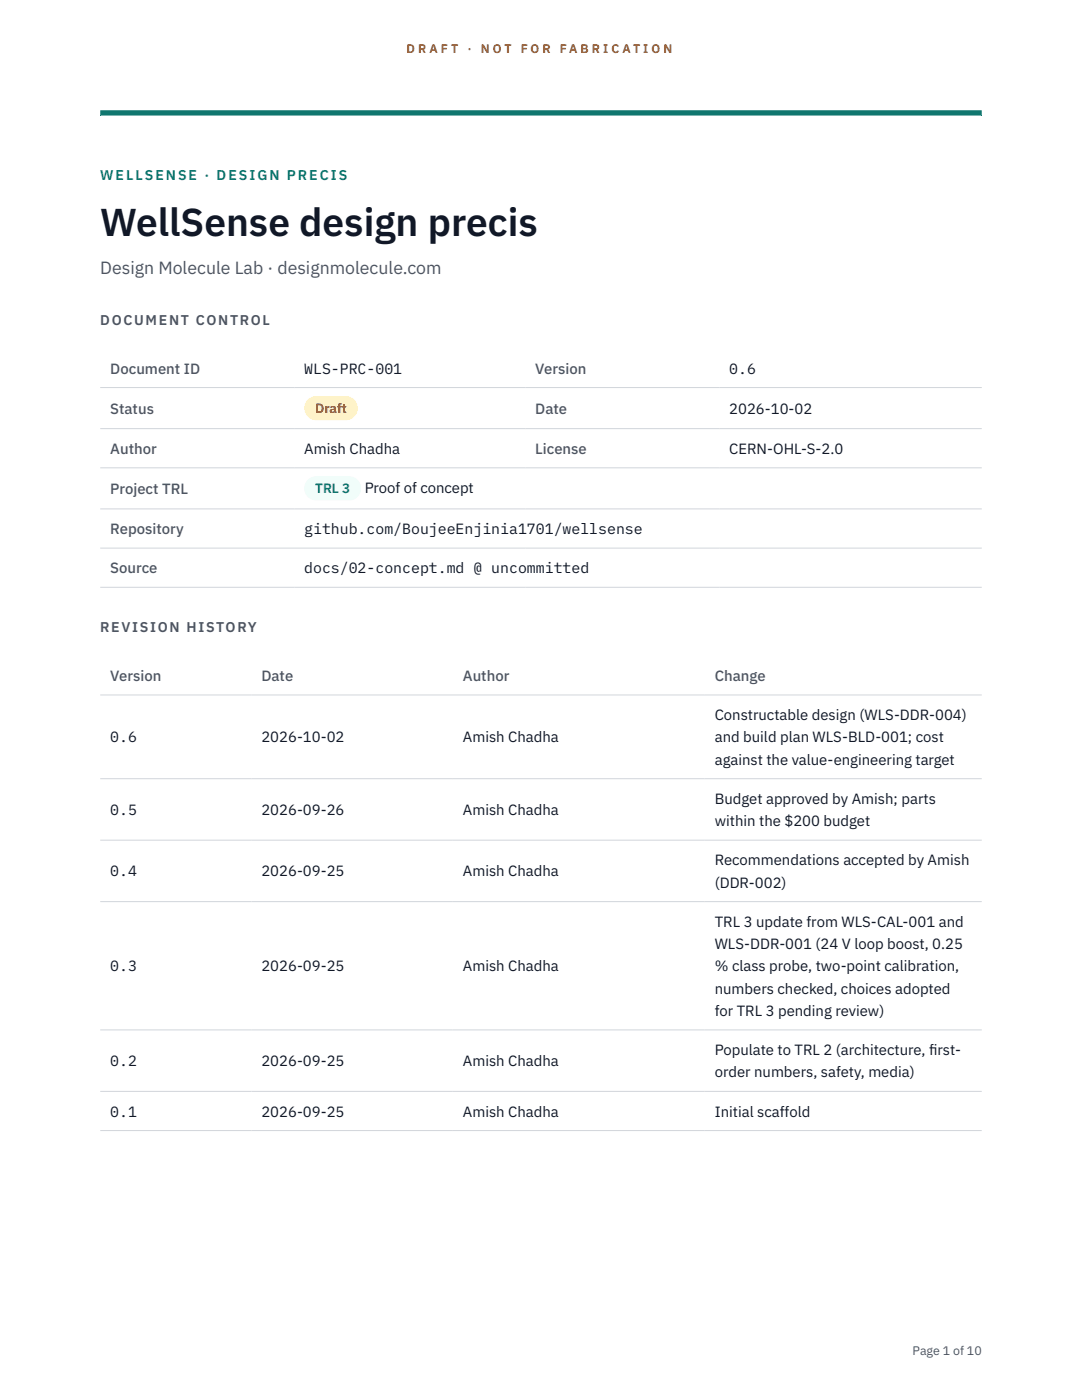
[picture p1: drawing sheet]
<svg xmlns="http://www.w3.org/2000/svg" width="216mm" height="279mm" viewBox="0 0 216 279" stroke-linecap="round" stroke-linejoin="round" font-family="sans-serif">
<defs><g id="words">
<text font-size="7.8" fill="#111827" x="20" y="47.1">WellSense design precis</text>
<text font-size="3.5" fill="#4b5563" x="20" y="54.6">Design Molecule Lab · designmolecule.com</text>
<g font-size="3" fill="#4b5563">
<text x="22" y="74.5">Document ID</text>
<text x="106.8" y="74.5">Version</text>
<text x="22" y="82.6">Status</text>
<text x="106.8" y="82.6">Date</text>
<text x="22" y="90.6">Author</text>
<text x="106.8" y="90.6">License</text>
<text x="22" y="98.6">Project TRL</text>
<text x="22" y="106.6">Repository</text>
<text x="22" y="114.4">Source</text>
<text x="22" y="135.9">Version</text>
<text x="52.2" y="135.9">Date</text>
<text x="92.4" y="135.9">Author</text>
<text x="142.6" y="135.9">Change</text>
</g>
<g font-size="3" fill="#111827">
<text x="60.7" y="74.5">WLS-PRC-001</text>
<text x="145.5" y="74.5">0.6</text>
<text x="145.5" y="82.6">2026-10-02</text>
<text x="60.7" y="90.6">Amish Chadha</text>
<text x="145.5" y="90.6">CERN-OHL-S-2.0</text>
<text x="72.8" y="98.5">Proof of concept</text>
<text x="60.7" y="106.6">github.com/BoujeeEnjinia1701/wellsense</text>
<text x="60.7" y="114.4">docs/02-concept.md @ uncommitted</text>
<text x="142.6" y="143.7">Constructable design (WLS-DDR-004)</text>
<text x="22" y="148.2">0.6</text>
<text x="52.2" y="148.2">2026-10-02</text>
<text x="92.4" y="148.2">Amish Chadha</text>
<text x="142.6" y="148.2">and build plan WLS-BLD-001; cost</text>
<text x="142.6" y="152.6">against the value-engineering target</text>
<text x="142.6" y="160.4">Budget approved by Amish; parts</text>
<text x="22" y="162.7">0.5</text>
<text x="52.2" y="162.7">2026-09-26</text>
<text x="92.4" y="162.7">Amish Chadha</text>
<text x="142.6" y="164.9">within the $200 budget</text>
<text x="142.6" y="172.7">Recommendations accepted by Amish</text>
<text x="22" y="174.9">0.4</text>
<text x="52.2" y="174.9">2026-09-25</text>
<text x="92.4" y="174.9">Amish Chadha</text>
<text x="142.6" y="177.1">(DDR-002)</text>
<text x="142.6" y="185">TRL 3 update from WLS-CAL-001 and</text>
<text x="142.6" y="189.4">WLS-DDR-001 (24 V loop boost, 0.25</text>
<text x="22" y="193.9">0.3</text>
<text x="52.2" y="193.9">2026-09-25</text>
<text x="92.4" y="193.9">Amish Chadha</text>
<text x="142.6" y="193.9">% class probe, two-point calibration,</text>
<text x="142.6" y="198.3">numbers checked, choices adopted</text>
<text x="142.6" y="202.7">for TRL 3 pending review)</text>
<text x="22" y="212.8">0.2</text>
<text x="52.2" y="212.8">2026-09-25</text>
<text x="92.4" y="212.8">Amish Chadha</text>
<text x="142.6" y="210.6">Populate to TRL 2 (architecture, f</text>
<text x="142.6" y="215">order numbers, safety, media)</text>
<text x="185.4" y="210.6">irst-</text>
<text x="22" y="222.8">0.1</text>
<text x="52.2" y="222.8">2026-09-25</text>
<text x="92.4" y="222.8">Amish Chadha</text>
<text x="142.6" y="222.8">Initial scaffold</text>
</g>
<text font-size="2.8" fill="#0f766e" x="20" y="36">WELLSENSE · DESIGN PRECIS</text>
<g font-size="2.8" fill="#4b5563">
<text x="20" y="64.8">DOCUMENT CONTROL</text>
<text x="20" y="126.2">REVISION HISTORY</text>
</g>
<text font-size="2.7" fill="#92400e" x="62.9" y="82.5">Draft</text>
<text font-size="2.7" fill="#0f766e" x="62.9" y="98.5">TRL 3</text>
<g font-size="2.5" fill="#b45309">
<text x="81.1" y="10.5">D R A F T</text>
<text x="93.3" y="10.5">·</text>
<text x="95.9" y="10.5">N O T</text>
<text x="103.9" y="10.5">F O R</text>
<text x="111.7" y="10.5">F A B R I C A T I O N</text>
</g>
<text font-size="2.5" fill="#4b5563" x="182.1" y="270.3">Page 1 of 10</text>
</g></defs>
<path d="M20 23.1h175.9zM20 22h175.9v1.1h-175.9z" fill-rule="evenodd" fill="#0f766e"/>
<g fill="none" stroke="#d1d5db" stroke-width=".2">
<path d="M20 77.3h175.9M20 85.5h175.9M20 93.4h175.9M20 101.6h175.9M20 109.4h175.9M20 117.2h175.9M20 138.7h175.9M20 155.4h175.9M20 167.7h175.9M20 179.9h175.9M20 205.5h175.9M20 217.8h175.9"/>
<path d="M20 225.6h175.9"/>
</g>
<path d="M60.7 79h10.7v4.9h-10.7z" fill="#fef3c7"/>
<path d="M60.7 95.1h11.4v4.8h-11.4z" fill="#f0fdfa"/>
<use href="#words"/>
</svg>
